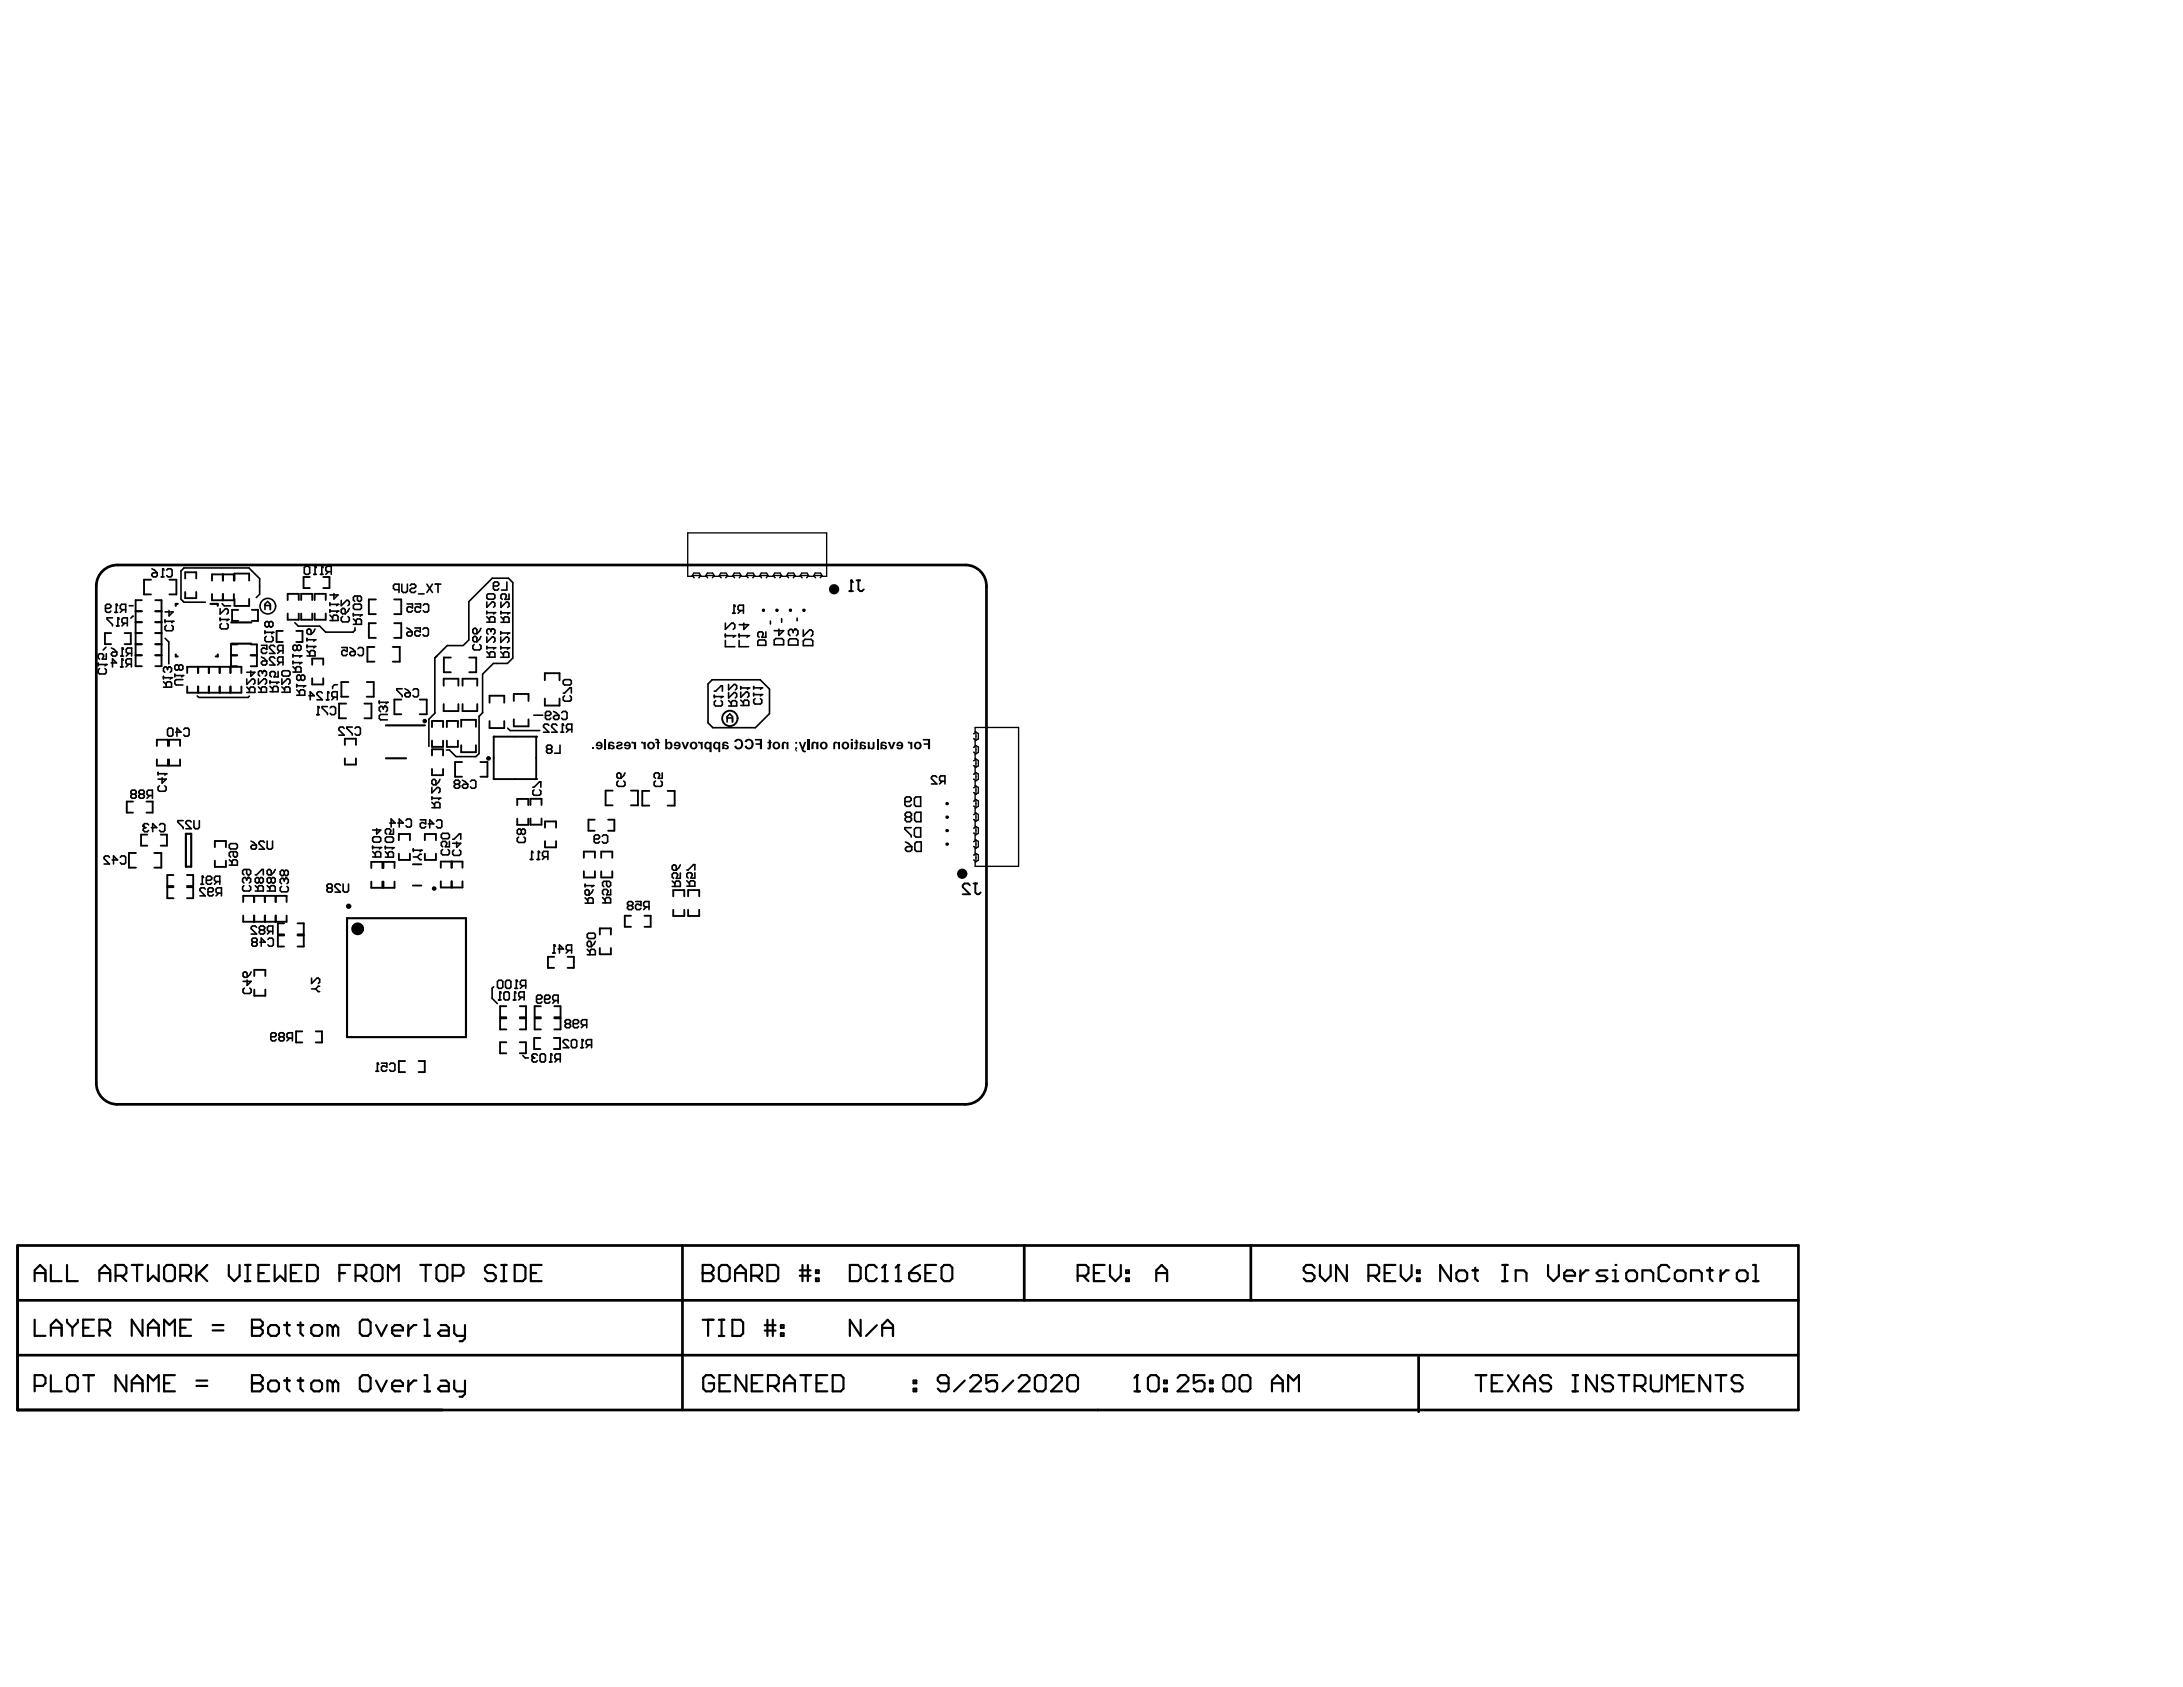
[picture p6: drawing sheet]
<svg xmlns="http://www.w3.org/2000/svg" width="279mm" height="216mm" viewBox="0 0 279 216" stroke-linecap="round" stroke-linejoin="round" font-family="sans-serif">
<g fill="none" stroke="#000" stroke-width=".34">
<path d="M13 73.3a2.69 2.69 0 0 1 2.1-1h108.5a2.69 2.69 0 0 1 2.7 2.8v63.6a2.69 2.69 0 0 1-2.8 2.6h-108.6a2.69 2.69 0 0 1-2.6-2.7v-63.7l.1-.6 .2-.5zM2.2 159.4v21h228v-21h-227.9v21M87.3 159.4v21M131.1 159.4v7M160.1 159.4v7M2.2 173.4h227.9M2.2 166.4h228M181.6 173.7v7"/>
<circle cx="97.7" cy="78.1" r=".03"/>
<circle cx="99.4" cy="78.1" r=".03"/>
<circle cx="101.2" cy="78.1" r=".03"/>
<circle cx="102.9" cy="78.1" r=".03"/>
<circle cx="54.4" cy="92.3" r=".11"/>
<circle cx="62.5" cy="97.1" r=".12"/>
<circle cx="44.6" cy="116" r=".17"/>
<circle cx="55.6" cy="113.7" r=".11"/>
<circle cx="121.2" cy="108" r=".03"/>
<circle cx="121.2" cy="106.3" r=".03"/>
<circle cx="121.2" cy="102.8" r=".03"/>
<circle cx="121.2" cy="104.6" r=".03"/>
</g>
<g fill="none" stroke="#000" stroke-width=".28">
<path d="M4.4 162.9h1.4M4.4 164v-1.4l.7-.7 .7 .7v1.4M4.4 168.9v2.1h1.4M4.4 177.4h1.1l.3-.4v-.7l-.3-.3h-1.1v2.1M6.5 161.9v2.1h1.4M6.5 171v-1.4l.7-.7 .7 .7v1.4M6.5 176v2.1h1.4M6.5 169.9h1.4M8.6 161.9v2.1h1.4M8.6 176.3l.3-.3h.7l.4 .3v1.4l-.4 .4h-.7l-.3-.4zM8.6 168.9v.3l.7 .7M9.3 169.9v1.1"/>
<path d="M10 168.9v.3l-.7 .7M10.6 176h1.4M10.6 169.9h.7M11.3 176v2.1M12 168.9h-1.4v2.1h1.4M12.7 162.9h1.4M12.7 170.3h1.1l.3-.4v-.7l-.3-.3h-1.1v2.1M12.7 164v-1.4l.7-.7 .7 .7v1.4M13.4 170.3l.7 .7M14.8 163.3h1l.4-.4v-.7l-.4-.3h-1v2.1M15.5 163.3l.7 .7M16.2 176v2.1l-1.4-2.1v2.1"/>
<path d="M16.9 161.9h1.3M16.9 178.1v-1.4l.7-.7 .6 .7v1.4M16.9 177h1.3M17.6 161.9v2.1M18.2 168.9v2.1l-1.3-2.1v2.1M18.9 161.9v2.1l.7-.7 .7 .7v-2.1M18.9 171v-1.4l.7-.7 .7 .7v1.4M18.9 178.1v-2.1l.7 .7 .7-.7v2.1M18.9 169.9h1.4M21 162.2l.3-.3h.7l.4 .3v1.4l-.4 .4h-.7l-.3-.4zM21 177h.7M21 171v-2.1l.7 .7 .7-.7v2.1"/>
<path d="M22.4 176h-1.4v2.1h1.4M23.1 163.3h1l.4-.4v-.7l-.4-.3h-1v2.1M23.1 169.9h.7M23.8 163.3l.7 .7M24.5 168.9h-1.4v2.1h1.4M25.1 177.4h1.4M25.1 176.7h1.4M25.1 161.9v2.1M25.5 162.9l1 1.1M26.5 161.9l-1.4 1.4M27.2 170.3h1.4M27.2 169.6h1.4"/>
<path d="M29.3 161.9v1.4l.7 .7 .7-.7v-1.4M31.4 164h.6M31.4 161.9h.6M31.7 161.9v2.1M32.2 177h.1M32.2 169.9h.1M32.2 176h1.1l.3 .3v.4l-.3 .3 .3 .4v.3l-.3 .4h-1.1zM32.2 177h1.1M32.2 168.9h1.1l.3 .3v.4l-.3 .3 .3 .4v.3l-.3 .4h-1.1zM32.2 169.9h1.1M33.1 162.9h.7M34.3 177l.4-.3h.7l.3 .3v.7l-.3 .4h-.7l-.4-.4z"/>
<path d="M34.3 169.9l.4-.3h.7l.3 .3v.7l-.3 .4h-.7l-.4-.4zM34.5 161.9h-1.4v2.1h1.4M35.2 161.9v2.1l.6-.7 .7 .7v-2.1M36.4 176.7h.7M36.4 169.6h.7M36.7 169.2v1.4l.4 .4M36.7 176.3v1.4l.4 .4M37.2 162.9h.7M38.1 176.7h.7M38.1 169.6h.7M38.5 169.2v1.4l.3 .4M38.5 176.3v1.4l.3 .4"/>
<path d="M38.6 161.9h-1.4v2.1h1.4M39.3 161.9h1l.4 .3v1.4l-.4 .4h-1zM39.8 177l.4-.3h.7l.3 .3v.7l-.3 .4h-.7l-.4-.4zM39.8 169.9l.4-.3h.7l.3 .3v.7l-.3 .4h-.7l-.4-.4zM42.6 177l-.3-.3h-.4v1.4M42.6 169.9l-.3-.3h-.4v1.4M42.6 169.9v1.1M42.6 177v1.1M42.6 177l.3-.3 .4 .3v1.1M42.6 169.9l.3-.3 .4 .3v1.1M43.4 162.9h.7M44.8 161.9h-1.4v2.1"/>
<path d="M45.5 163.3h1l.4-.4v-.7l-.4-.3h-1v2.1M46.1 176.3l.3-.3h.7l.3 .3v1.4l-.3 .4h-.7l-.3-.4zM46.1 169.2l.3-.3h.7l.3 .3v1.4l-.3 .4h-.7l-.3-.4zM46.2 163.3l.7 .7M47.6 162.2l.3-.3h.7l.4 .3v1.4l-.4 .4h-.7l-.3-.4zM48.1 176.7l.7 1.4 .7-1.4M48.1 169.6l.7 1.4 .7-1.4M49.6 164v-2.1l.7 .7 .7-.7v2.1M50.2 177.4h1.4v-.4l-.4-.3h-.7l-.3 .3v.7l.3 .4h.7M50.2 170.3h1.4v-.4l-.4-.3h-.7l-.3 .3v.7l.3 .4h.7M52.3 169.6v1.4M52.3 176.7v1.4"/>
<path d="M53.3 176.7h-.3l-.7 .7M53.3 169.6h-.3l-.7 .7M53.8 161.9h1.4M54.3 176h.4v2.1M54.3 178.1h.7M54.3 171h.7M54.3 168.9h.4v2.1M54.5 161.9v2.1M55.9 162.2l.3-.3h.7l.3 .3v1.4l-.3 .4h-.7l-.3-.4zM56.4 176.7h.7l.3 .3v1.1h-1l-.3-.4 .3-.3h1M56.4 169.6h.7l.3 .3v1.1h-1l-.3-.4 .3-.3h1M57.9 163.3h1.1l.3-.4v-.7l-.3-.3h-1.1v2.1"/>
<path d="M58.1 176.7v1l.4 .4h1M58.1 169.6v1l.4 .4h1M59.5 169.6v1.7l-.3 .3h-.4M59.5 176.7v1.7l-.3 .4h-.4M63.5 162.2l-.4-.3h-.7l-.3 .3v.4l.3 .3h.7l.4 .4v.3l-.4 .4h-.7l-.3-.4M64.1 164h.7M64.1 161.9h.7M64.5 161.9v2.1M65.9 161.9h1l.4 .3v1.4l-.4 .4h-1zM67.9 162.9h.7M69.3 161.9h-1.4v2.1h1.4M89.9 162.9h.1"/>
<path d="M89.9 161.9h1.1l.3 .3v.4l-.3 .3 .3 .4v.3l-.3 .4h-1.1zM89.9 162.9h1.1M89.9 168.9h1.4M90.6 168.9v2.1M91.4 176.3l-.4-.3h-.6l-.4 .3v1.4l.4 .4h.6l.4-.4v-.7h-.7M92 162.2l.4-.3h.6l.4 .3v1.4l-.4 .4h-.6l-.4-.4zM92 171h.7M92 168.9h.7M92.1 177h.7M92.4 168.9v2.1M93.5 176h-1.4v2.1h1.4M93.7 168.9h1.1l.3 .4v1.3l-.3 .4h-1.1z"/>
<path d="M94.1 162.9h1.4M94.1 164v-1.4l.7-.7 .7 .7v1.4M95.5 176v2.1l-1.4-2.1v2.1M96.2 163.3h1l.3-.4v-.7l-.3-.3h-1v2.1M96.2 177h.7M96.8 163.3l.7 .7M97.6 176h-1.4v2.1h1.4M97.9 169.6h1.4M97.9 170.3h1.4M98.2 161.9h1.1l.3 .3v1.4l-.3 .4h-1.1zM98.2 168.9v2.1M98.3 177.4h1l.4-.4v-.7l-.4-.3h-1v2.1"/>
<path d="M98.9 168.9v2.1M99 177.4l.7 .7M99.9 170.6h.4v.4h-.4zM99.9 169.6h.4v.3h-.4zM100.4 177h1.3M100.4 178.1v-1.4l.7-.7 .6 .7v1.4M102.4 162.6h1.3M102.4 163.3h1.3M102.4 176h1.4M102.7 161.9v2.1M103.1 176v2.1M103.4 161.9v2.1"/>
<path d="M104.4 163.6h.4v.4h-.4zM104.4 162.6h.4v.3h-.4zM104.5 177h.7M105.9 176h-1.4v2.1h1.4M106.6 176h1l.4 .3v1.4l-.4 .4h-1zM108.8 161.9h1l.4 .3v1.4l-.4 .4h-1zM110.2 168.9v2.1l-1.4-2.1v2.1M112.2 162.2l-.3-.3h-.7l-.4 .3v1.4l.4 .4h.7l.3-.4M112.2 169.6l-1.4 1.4M112.9 164h.7M112.9 169.9h1.4M112.9 171v-1.4l.7-.7 .7 .7v1.4"/>
<path d="M113.3 161.9h.1M113.3 161.9v2.1M113.3 161.9l-.4 .3M114.6 164h.7M115 161.9h.1M115 161.9v2.1M115 161.9l-.4 .3M116.4 162.9h1l.3 .4v.3l-.3 .4h-.7l-.3-.4zM116.9 177.7h.4v.4h-.4zM116.9 176.7h.4v.3h-.4zM117.7 161.9l-.6 .3-.7 .7M118.4 162.9h.7"/>
<path d="M119.8 161.9h-1.4v2.1h1.4M120.5 162.2l.4-.3h.6l.4 .3v1.4l-.4 .4h-.6l-.4-.4zM121.4 177h-1l-.4-.3v-.4l.4-.3h.7l.3 .3v1.4l-.3 .4h-.7l-.4-.4M123.5 176.7l-1.4 1.4M124.2 176.3l.3-.3h.7l.3 .3v.4l-1.3 1.4h1.3M127.6 176h-1.4v1l.7-.3h.4l.3 .3v.7l-.3 .4h-.7l-.4-.4M129.7 176.7l-1.4 1.4M130.4 176.3l.3-.3h.7l.4 .3v.4l-1.4 1.4h1.4M132.5 176.3l.3-.3h.7l.3 .3v1.4l-.3 .4h-.7l-.3-.4zM134.5 176.3l.4-.3h.7l.3 .3v.4l-1.4 1.4h1.4M136.6 176.3l.3-.3h.7l.4 .3v1.4l-.4 .4h-.7l-.3-.4zM137.9 163.3h1.1l.3-.4v-.7l-.3-.3h-1.1v2.1"/>
<path d="M138.6 163.3l.7 .7M140 162.9h.7M141.4 161.9h-1.4v2.1h1.4M142.1 161.9v1.4l.7 .7 .6-.7v-1.4M144.1 163.6h.4v.4h-.4zM144.1 162.6h.4v.3h-.4zM145.2 178.1h.7M145.5 176h.1M145.5 176v2.1M145.5 176l-.3 .3M146.9 176.3l.4-.3h.7l.3 .3v1.4l-.3 .4h-.7l-.4-.4zM148 164v-1.4l.7-.7 .7 .7v1.4"/>
<path d="M148 162.9h1.4M149 177.7h.3v.4h-.3zM149 176.7h.3v.3h-.3zM150.7 176.3l.4-.3h.7l.3 .3v.4l-1.4 1.4h1.4M154.2 176h-1.4v1l.7-.3h.3l.4 .3v.7l-.4 .4h-.7l-.3-.4M154.9 177.7h.3v.4h-.3zM154.9 176.7h.3v.3h-.3zM156.6 176.3l.3-.3h.7l.4 .3v1.4l-.4 .4h-.7l-.3-.4zM158.7 176.3l.3-.3h.7l.3 .3v1.4l-.3 .4h-.7l-.3-.4zM162.8 177h1.4M162.8 178.1v-1.4l.7-.7 .7 .7v1.4M164.9 178.1v-2.1l.7 .7 .6-.7v2.1"/>
<path d="M168.2 162.2l-.3-.3h-.7l-.3 .3v.4l.3 .3h.7l.3 .4v.3l-.3 .4h-.7l-.3-.4M168.9 161.9v1.4l.7 .7 .7-.7v-1.4M172.4 161.9v2.1l-1.4-2.1v2.1M175.1 163.3h1.1l.3-.4v-.7l-.3-.3h-1.1v2.1M175.8 163.3l.7 .7M177.2 162.9h.7M178.6 161.9h-1.4v2.1h1.4M179.3 161.9v1.4l.7 .7 .7-.7v-1.4M181.4 163.6h.3v.4h-.3zM181.4 162.6h.3v.3h-.3zM185.7 161.9v2.1l-1.4-2.1v2.1M186.4 162.9l.3-.3h.7l.4 .3v.7l-.4 .4h-.7l-.3-.4z"/>
<path d="M188.5 162.6h.7M188.8 162.2v1.4l.4 .4M188.9 176h1.3M189.5 176v2.1M190.9 177h.7M192.3 164h.7M192.3 161.9h.7M192.3 176h-1.4v2.1h1.4M192.6 161.9v2.1M193 176l1.4 2.1M194 164v-1.4h1l.4 .3v1.1M194.4 176l-1.4 2.1"/>
<path d="M195.1 177h1.3M195.1 178.1v-1.4l.7-.7 .6 .7v1.4M198.1 161.9v1.4l.7 .7 .7-.7v-1.4M198.5 176.3l-.3-.3h-.7l-.4 .3v.4l.4 .3h.7l.3 .4v.3l-.3 .4h-.7l-.4-.4M200.2 163.3h1.4v-.4l-.4-.3h-.6l-.4 .3v.7l.4 .4h.6M201.3 176h.7M201.3 178.1h.7M201.6 176v2.1M202.3 162.6v1.4M203.3 162.6h-.3l-.7 .7M204.4 176v2.1l-1.4-2.1v2.1M205.7 162.6h-1l-.4 .3 .4 .4h.7l.3 .3-.3 .4h-1.1"/>
<path d="M206.4 164h.7M206.4 162.6h.4v1.4M206.5 176.3l-.4-.3h-.7l-.3 .3v.4l.3 .3h.7l.4 .4v.3l-.4 .4h-.7l-.3-.4M206.8 161.9h.1M207.1 176h1.4M207.8 176v2.1M208.5 162.6h.7l.3 .3v.7l-.3 .4h-.7l-.4-.4v-.7zM209.2 177.4h1.1l.3-.4v-.7l-.3-.3h-1.1v2.1M209.9 177.4l.7 .7M210.2 164v-1.4h1l.4 .3v1.1M211.3 176v1.7l.3 .4h.7l.4-.4v-1.7M213.4 178.1v-2.1l.6 .7 .7-.7v2.1"/>
<path d="M213.7 162.2l-.4-.3h-.7l-.3 .3v1.4l.3 .4h.7l.4-.4M214.4 162.9l.3-.3h.7l.3 .3v.7l-.3 .4h-.7l-.3-.4zM215.4 177h.7M216.4 164v-1.4h1.1l.3 .3v1.1M216.8 176h-1.4v2.1h1.4M218.5 162.6h.7M218.8 162.2v1.4l.4 .4M218.9 176v2.1l-1.4-2.1v2.1M219.6 176h1.3M220.2 162.6v1.4M220.3 176v2.1M221.3 162.6h-.4l-.7 .7"/>
<path d="M222.3 162.9l.3-.3h.7l.4 .3v.7l-.4 .4h-.7l-.3-.4zM223 176.3l-.3-.3h-.7l-.4 .3v.4l.4 .3h.7l.3 .4v.3l-.3 .4h-.7l-.4-.4M224.4 164h.7M224.4 161.9h.3v2.1"/>
</g>
<g fill="none" stroke="#000" stroke-width=".24">
<path d="M17.4 79.6h.8M17.4 78.2h.8M18.2 76.8h-.8v8.5h.8M19.3 74.2h-.9v1.9h.9M19.9 76.8h.8v8.5h-.8M19.9 79.6h.8M19.9 78.2h.8M21.7 74.2h.9v1.9h-.9M23.7 74v-.8h1.4v.8M23.7 75.8v.8h1.4v-.8M27.1 74.3v-.8h2.8v.8M27.1 76v.8h2.8v-.8"/>
<path d="M28.5 73.5v.8M28.5 76v.8M30 74.3v-.9h1.9v.9M30 76.6v.9h1.9v-.9M30.5 78h-.8v1.5h.8M32.2 78h.8v1.5h-.8M36.8 76.8v-.8h1.4v.8M36.8 78.5v.8h1.4v-.8M38.5 76.8v-.8h1.5v.8M38.5 78.5v.8h1.5v-.8M39.6 73.8h-.7v1.5h.7M40.3 76.8v-.8h1.4v.8"/>
<path d="M40.3 78.5v.8h1.4v-.8M41.4 73.8h.8v1.5h-.8M48.1 79.8h-.9v1.8h.9M48.1 76.7h-.9v1.9h.9M50.5 79.8h.9v1.8h-.9M50.5 76.7h.9v1.9h-.9M108.7 75.7h.5M108.9 74.3h.1M108.9 74.3v1.4M108.9 74.3l.3 .2M109.6 74.3h.5M109.9 74.3v1.1l.2 .3h.2l.3-.3"/>
<path d="M14.2 81h-.8v1.4h.8M16 81h.7v1.4h-.7M17.4 82.4h.8M17.4 82.5h.8M17.4 81h.8M17.4 83.8h.8M17.4 83.9h.8M19.9 82.4h.8M19.9 82.5h.8M19.9 81h.8M19.9 83.8h.8M19.9 83.9h.8"/>
<path d="M20.1 95.5v-.8h1.4v.8M20.1 97.2v.8h1.4v-.8M21.6 95.5v-.8h1.4v.8M21.6 97.2v.8h1.4v-.8M24 86.1v-.8h6.9v.8M24 87.9v.8h6.9v-.8M25.3 85.3v.8M25.3 87.9v.8M25.4 85.3v.8M25.4 87.9v.8M26.7 85.3v.8M26.7 87.9v.8"/>
<path d="M26.8 85.3v.8M26.8 87.9v.8M28.1 85.3v.8M28.1 87.9v.8M29.5 85.3v.8M29.5 87.9v.8M29.6 83.9h.8M30.4 82.5h-.8v2.8h.8M32.1 82.5h.8v2.8h-.8M32.1 83.9h.8M36.2 80.7h-.8v1.5h.8M37.9 80.7h.8v1.5h-.8"/>
<path d="M40 85.1v-.8h1.4v.8M40 86.8v.8h1.4v-.8M44.1 97.1v.8h1.5v-.8M44.1 95.3v-.8h1.5v.8M44.3 90h-.9v1.9h.9M44.6 87.3h-.9v1.9h.9M46.6 90h.9v1.9h-.9M46.9 87.3h.9v1.9h-.9M47.9 82.8h-.9v1.9h.9M50.3 82.8h.9v1.9h-.9M51.4 89.5h-.9v1.9h.9M53.7 89.5h.9v1.9h-.9"/>
<path d="M55.3 93.1v-.8h1.4v.8M55.3 94.8v.8h1.4v-.8M55.3 96.7v-.8h1.4v.8M55.3 98.4v.8h1.4v-.8M56.8 87.8v-.9h1.9v.9M56.8 90.1v.9h1.9v-.9M57.2 94.8v.8h1.4v-.8M57.2 93.1v-.8h1.4v.8M57.7 84.2h-.9v1.8h.9M59 93v-.9h1.9v.9M59 95.4v.9h1.9v-.9M59.1 97.5h-.9v1.9h.9"/>
<path d="M59.2 87.8v-.9h1.9v.9M59.2 90.1v.9h1.9v-.9M60.1 84.2h.8v1.8h-.8M61.5 97.5h.9v1.9h-.9M62.7 89.9v-.9h1.8v.9M62.7 92.3v.9h1.8v-.9M63.2 99.7h.1M63.2 94.3h.1M63.2 94.3v5.4M63.2 99.7h5.4M63.2 94.3h5.4M65.8 89.7v-.9h1.8v.9"/>
<path d="M65.8 92.1v.9h1.8v-.9M68.6 99.7h.1M68.6 94.3h.1M68.6 94.3v5.4M69.7 87.1v-.9h1.9v.9M69.7 89.4v.9h1.9v-.9M17 102.6h-.8v1.4h.8M17.4 109.2h-.9v1.8h.9M18.7 102.6h.8v1.4h-.8M18.8 106.8h-.7v1.4h.7M19.7 109.2h.9v1.8h-.9M20.6 106.8h.8v1.4h-.8"/>
<path d="M22.2 112h-.8v1.4h.8M22.2 113.5h-.8v1.5h.8M23.9 112h.8v1.4h-.8M23.9 113.5h.8v1.5h-.8M27.5 108.4v-.8h1.4v.8M27.5 110.2v.7h1.4v-.7M31.1 115.4v-.7h5.6v.7M31.1 117.2v.8h5.6v-.8M32.5 114.7v.7M32.5 117.2v.8M33.9 114.7v.7M33.9 117.2v.8"/>
<path d="M35.3 114.7v.7M35.3 117.2v.8M36.4 119.7h-.8v1.4h.8M36.4 118.2h-.8v1.4h.8M38.1 119.7h.8v1.4h-.8M38.1 118.2h.8v1.4h-.8M47.5 111.1v-.8h1.4v.8M47.5 112.8v.8h1.4v-.8M49.1 112.8v.8h1.4v-.8M49.1 111.1v-.8h1.4v.8M51 107.5v-.8h1.5v.8M51 109.3v.8h1.5v-.8"/>
<path d="M52.8 113.3h1.1M52.8 110.6h1.1M54.4 107.5v-.8h1.4v.8M54.4 109.3v.8h1.4v-.8M56.4 111.1v-.8h2.8v.8M56.4 112.8v.8h2.8v-.8M57.8 110.3v.8M57.8 112.8v.8M66.2 103v-.8h1.4v.8M66.2 104.8v.8h1.4v-.8M67.9 103v-.8h1.4v.8M67.9 104.7v.8h1.4v-.8"/>
<path d="M69.8 105.9v-.8h1.4v.8M69.8 107.6v.8h1.4v-.8M74.7 111.5v.8h1.4v-.8M74.7 109.8v-.8h1.4v.8M76.1 104.9h-.8v1.4h.8M76.8 119.6v-.8h1.4v.8M76.9 111.5v.8h1.5v-.8M76.9 109.8v-.8h1.5v.8M77.8 104.9h.8v1.4h-.8M78.4 101.2h-.9v1.9h.9M80.8 101.2h.9v1.9h-.9M80.8 117.2h-.8v1.4h.8"/>
<path d="M82.5 117.2h.8v1.4h-.8M83.1 101.2h-.9v1.9h.9M85.4 101.2h.9v1.9h-.9M86.2 116.4v.8h1.4v-.8M86.2 114.7v-.8h1.4v.8M88.1 116.4v.8h1.4v-.8M88.1 114.7v-.8h1.4v.8M124.1 113.3l-.2-.2h-.5l-.2 .2v.2l.9 .9h-.9M124.6 113.1h.5M124.8 113.1v1.1l.3 .2h.2l.2-.2M32.5 124.9v-.8h1.5v.8M32.5 126.6v.8h1.5v-.8"/>
<path d="M38.7 132h-.8v1.4h.8M40.4 132h.8v1.4h-.8M51.8 135.8h-.7v1.4h.7M53.6 135.8h.8v1.4h-.8M64.8 133.4h-.8v1.4h.8M64.8 130.3h-.8v1.4h.8M64.8 128.8h-.8v1.4h.8M66.5 133.4h.8v1.4h-.8M66.5 130.3h.8v1.4h-.8M66.5 128.8h.8v1.4h-.8M69.2 132.8h-.8v1.5h.8M69.2 130.3h-.8v1.4h.8"/>
<path d="M69.2 128.8h-.8v1.4h.8M70.9 132.8h.8v1.5h-.8M70.9 122.5h-.8v1.4h.8M70.9 130.3h.8v1.4h-.8M70.9 128.8h.8v1.4h-.8M72.7 122.5h.7v1.4h-.7M76.8 121.3v.8h1.4v-.8"/>
<circle cx="93.4" cy="91.9" r=".98"/>
</g>
<g fill="none" stroke="#000" stroke-width=".21">
<path d="M13.5 77.9h.5l.2-.2v-.2l-.2-.2h-.3l-.2 .2v.7l.2 .2h.3l.2-.2M14.4 79.1h-.7v.1l.7 .7v.2M14.7 78.4h.4M14.9 77.3h.1M14.9 77.3v1.1M14.9 77.3l.2 .2M15.1 79.1h.1M15.1 79.1v1M15.1 79.1l.2 .1M15.7 78l-.3 .4M16 79.8l-.4 .3M16.1 78h-.5l-.2-.1v-.4l.2-.2h.5v1.1"/>
<path d="M16.3 79.8h-.5l-.2-.2v-.4l.2-.1h.5v1M16.5 77.5h.5M17.1 78.9l-.4 .2M19.4 73.5l.2-.2h.5v.4l-.1 .1h-.4l-.2-.1zM19.4 72.8l.4 .2 .3 .3M20.6 73.8h.4M20.8 72.8h.1M20.8 72.8l.2 .2M20.8 72.8v1M21.1 79.3v.4M21.1 79.5h1.1M21.3 73l.2-.2h.4l.1 .2v.7l-.1 .1h-.4l-.2-.1"/>
<path d="M21.6 78.1v.7l.6-.5h-1.1M22.2 79.5h.1M22.2 79.5l-.2 .2M28.2 77.9v.7l.7-.7h.1l.2 .2v.3l-.2 .2M28.2 79.1v.4M28.2 79.3h1M28.3 79.8l-.1 .2v.3l.1 .2h.7l.2-.2v-.3l-.2-.2M28.4 77.3l.3 .2h.8M29.2 79.3h.1M29.2 79.3l-.2 .2M32.8 76.5l.4-.5v-1.9l-1.3-1.4h-8.4l-.3 .4v3.6l.3 .4h2.8M33.9 78v-.7l.4-.3 .3 .3v.7"/>
<path d="M33.9 77.5h.7M34.4 79.7l-.1-.2h-.2l-.2 .2v.4l.2 .1h.2l.1-.1M34.4 79.7l.2-.2h.2l.1 .2v.4l-.1 .1h-.2l-.2-.1M34.4 79.7v.4M37.7 79.7l.5 .4h2.7l.8 .8h3.5l.2-.2v-.4M38.9 72.6l.2-.1h.4l.1 .1v.7l-.1 .2h-.4l-.2-.2zM40.2 73.5h.3M40.3 72.5h.1M40.3 72.5v1M40.3 72.5l.2 .1M41 73.5h.4M41.2 72.5h.1"/>
<path d="M41.2 72.5l.2 .1M41.2 72.5v1M42.1 73.2l-.4 .3M42.2 79.4h1.1v-.5l-.2-.2h-.4l-.1 .2v.5M42.2 78.7l.4 .4M42.2 77.2v.3M42.2 78v.4M42.2 78.2h1.1M42.2 77.3h1.1M42.4 73.2h-.5l-.2-.2v-.4l.2-.1h.5v1M42.7 76v.7l.6-.6h-1.1M43.3 78.2h.1"/>
<path d="M43.3 77.3h.1M43.3 78.2l-.2 .2M43.3 77.3l-.2 .2M43.7 78l.1-.1h.2l.2 .1v.6h-.4l-.1-.2zM43.7 76.8v.7l.7-.7h.1l.2 .2v.3l-.2 .2M43.8 78.9l-.1 .2v.3l.1 .2h.7l.2-.2v-.3l-.2-.2M44.7 77.9l-.2 .3-.3 .4M45.2 77.5l.2-.2h.7l.2 .2v.3l-.2 .2h-.7l-.2-.2zM45.2 79.9h1.1v-.5l-.2-.2h-.4l-.1 .2v.5M45.2 79.2l.4 .4M45.2 78.5v.4M45.2 78.7h1.1"/>
<path d="M45.7 76.3v.5l.2 .2h.2l.2-.2v-.4l-.2-.1h-.7l-.2 .1v.4l.2 .2M46.3 78.7h.1M46.3 78.7l-.2 .2M51.1 75.5h-.6l-.1-.2v-.4l.1-.1h.6v1M51.4 74.8v.8l.2 .2h.4l.1-.2v-.8M52.1 77.3h.7v.5l-.4-.2h-.1l-.2 .2v.4l.2 .1h.3l.2-.1M52.5 74.9l.2-.1h.3l.2 .1v.2l-.2 .2h-.3l-.2 .2v.1l.2 .2h.3l.2-.2M53.1 77.3h.7v.5l-.3-.2h-.2l-.2 .2v.4l.2 .1h.4l.1-.1M53.6 76h.7M54.2 77.5l.1-.2h.4l.2 .2v.7l-.2 .1h-.4l-.1-.1M54.6 74.8l.7 1M55.3 74.8l-.7 1"/>
<path d="M55.7 74.8h.7M56.1 74.8v1M62.3 76.2l.2-.2h.7l.1 .2v.3l-.1 .2h-.7l-.2-.2zM62.3 79.6h1v-.5l-.1-.2h-.4l-.2 .2v.5M62.3 78.4h1M62.3 77v.7l.7-.7h.2l.1 .2v.3l-.1 .2M62.3 78.9l.3 .4M62.3 78.2v.4M63.1 75h.6l.1-.2v-.1l-.1-.2h-.4l-.2 .2v.6l.2 .2h.4l.1-.2M63.3 78.4h.1M63.3 78.4l-.1 .2M64.1 79.6h1v-.5l-.1-.2h-.4l-.1 .2v.5"/>
<path d="M64.1 77v.7l.7-.7h.2l.1 .2v.4l-.1 .1M64.1 78.9l.4 .4M64.1 78.3v.3M64.1 78.4h1M64.9 74.5v1h-.7M65.1 78.4h.1M65.1 76v.7h-.5l.2-.3v-.2l-.2-.2h-.3l-.2 .2v.3l.2 .2M65.1 78.4l-.1 .2M92.8 79.7v.9l.8-.9h.2l.2 .2v.4l-.2 .3M93.8 78.5h.3M93.9 77.4h.1M93.9 77.4v1.1"/>
<path d="M93.9 77.4l.2 .2M94.8 78.1l-.3 .4M95.2 78.1h-.6l-.1-.1v-.4l.1-.2h.6v1.1M95.2 79.7v.9l.6-.7h-1.2M98.6 79.5v.4M100 79.2v.4M102 79.1v.4M12.6 84.9v.3M12.6 85h1M12.7 85.6l-.1 .1v.4l.1 .1h.7l.2-.1v-.4l-.2-.1M13.6 82.8l-.4 .4M13.6 85h.1"/>
<path d="M13.6 83.7v.7h-.5l.2-.4v-.2l-.2-.1h-.4l-.1 .1v.4l.1 .2M13.6 85l-.2 .2M14.2 84.8h.7l-.5-.5v1.1M14.3 83.6l.1-.2h.6v.4l-.2 .2h-.4l-.1-.2zM14.3 82.9l.3 .2 .4 .3M14.9 80.1h.4M15.4 85.4h.4M15.5 84h.3M15.6 84.3h.1M15.6 84.3v1.1M15.6 84.3l.2 .2M15.6 82.9h.1"/>
<path d="M15.6 82.9l.2 .2M15.6 82.9v1.1M16.5 85l-.4 .4M16.5 83.6l-.3 .4M16.8 85h-.5l-.2-.2v-.3l.2-.2h.5v1.1M16.8 83.6h-.5l-.1-.2v-.3l.1-.2h.5v1.1M20.2 98.8v.4M20.2 99h1.1M20.7 99.5v.7l.6-.5h-1.1M20.9 87.9h1.1v-.5l-.2-.1h-.4l-.1 .1v.5M20.9 87.3l.4 .3M20.9 86.6v.3"/>
<path d="M20.9 86.7h1.1M21.1 81.7l.5 .5v2.8M21.3 99h.1M21.3 99l-.2 .2M21.3 80l-.2 .2v.4l.2 .1h.7l.2-.1v-.4l-.2-.2M21.4 85.5l-.1-.1h-.2l-.2 .1v.4l.2 .1M21.4 85.5v.2M21.6 85.4h.1M21.6 85.4h.2l.2 .1v.4l-.2 .1M21.6 85.4l-.2 .1M21.6 93.2h.4l.1 .2v.6l-.1 .2h-.4l-.2-.2v-.6zM22 86.7h.1"/>
<path d="M22 86.7l-.2 .2M22.4 86.3v.3M22.4 86.5h1M22.5 93.7h.7l-.6-.5v1M22.9 85.2l-.2-.1h-.2l-.1 .1v.4l.1 .2h.2l.2-.2M22.9 85.2l.2-.1h.1l.2 .1v.4l-.2 .2h-.1l-.2-.2M22.9 85.2v.4M23.4 86.5h.1M23.4 87h-.9l-.1 .1v.4l.1 .2h.9M23.4 86.5l-.2 .1M23.5 93.4l.2-.2h.3l.2 .2v.6l-.2 .2h-.3l-.2-.2M25.2 89.1l.2 .2h6.3l.2-.2"/>
<path d="M31.6 86.9v.7l.7-.7h.1l.2 .2v.3l-.2 .2M31.6 88.6h1v-.5l-.2-.2h-.3l-.2 .2v.5M31.6 87.9l.3 .4M32.1 85.9v.7l.5-.6h-1M33.1 88.6h1v-.5l-.2-.2h-.3l-.2 .2v.5M33.1 86.9v.7l.7-.7h.1l.2 .1v.4l-.2 .2M33.1 87.9l.3 .4M33.5 84.8l.1-.2h.5v.3l-.1 .2h-.4l-.1-.2zM33.5 82.6h.6v.5l-.5-.2-.1 .2v.4l.1 .1h.4l.1-.1M33.5 84.1l.3 .1 .3 .4M33.6 86l-.2-.2h-.2l-.1 .2v.4l.1 .1M33.6 86v.2"/>
<path d="M33.8 85.8h.1M33.8 85.8h.1l.2 .2v.4l-.2 .1M33.8 85.8l-.2 .2M33.9 80.8v.3M33.9 80.9h1M34.1 81.4l-.2 .2v.4l.2 .1h.7l.1-.1v-.4l-.1-.2M34.6 88.5h1v-.5l-.2-.2h-.3l-.2 .2v.5M34.6 87.8l.3 .4M34.6 87.1v.4M34.6 87.3h1M34.9 80.9h.1M34.9 80.9l-.1 .2"/>
<path d="M35.2 84.2l-.2-.1h-.3l-.2 .1v.2l.7 .7h-.7M35.2 82.8l-.2-.2h-.3l-.2 .2v.1l.7 .7h-.7M35.6 87.3h.1M35.6 85.9v.7h-.5l.1-.3v-.2l-.1-.2h-.4l-.1 .2v.4l.1 .1M35.6 87.3l-.2 .2M35.9 84.8l-.4 .3M35.9 83.3l-.4 .3M36.1 88.6h1v-.5l-.2-.2h-.3l-.2 .2v.5M36.1 86.9v.7l.7-.7h.1l.2 .1v.4l-.2 .2M36.1 86l.2-.2h.6l.2 .2v.4l-.2 .1h-.6l-.2-.1zM36.1 87.9l.3 .4M36.2 83.3h-.5l-.2-.2v-.3l.2-.2h.5v1"/>
<path d="M36.2 84.8h-.5l-.2-.2v-.4l.2-.1h.5v1M37.5 86h1v-.5l-.1-.2h-.4l-.2 .2v.5M37.5 85.3l.3 .4M37.5 83.8v.3M37.5 84.6v.4M37.5 84.8h1M37.5 83.9h1M38 87.8h1M38 89h1v-.5l-.2-.2h-.3l-.2 .2v.5M38 88.3l.3 .3M38 87.6v.3M38 82.7l-.2-.1h-.1l-.2 .1v.4l.2 .1h.1l.2-.1"/>
<path d="M38 82.7l.2-.1h.2l.1 .1v.4l-.1 .1h-.2l-.2-.1M38 82.7v.4M38.5 86.6l.2-.2h.1l.2 .2v.3l-.2 .2h-.1l-.2-.2M38.5 86.6l-.2-.2h-.1l-.2 .2v.3l.2 .2h.1l.2-.2M38.5 86.6v.3M38.5 84.8h.1M38.5 83.9h.1M38.5 84.8l-.1 .2M38.5 83.9l-.1 .2M39 87.8h.1M39 87.8l-.2 .1M39.3 83.9h1v-.5l-.1-.1h-.4l-.2 .1v.5"/>
<path d="M39.3 83.3l.3 .3M39.3 80.7l.2-.2h.1l.2 .2v.5h-.3l-.2-.2zM39.3 81.7v.3M39.3 82.6v.3M39.3 82.7h1M39.3 81.9h1M39.5 89h.7l-.5-.5v1.1M40.3 82.7h.1M40.3 81.9h.1M40.3 80.5l-.1 .3-.4 .4M40.3 82.7l-.1 .2M40.3 81.9l-.1 .1"/>
<path d="M40.5 91.5h.4M40.7 90.4h.1M40.7 90.4v1.1M40.7 90.4l.2 .2M41.3 88.7l-.2-.2h-.4l-.1 .2v.2l.7 .7h-.7M41.8 89.6h.3M41.9 90.4h-.7v.2l.7 .7v.2M41.9 88.5h.1M41.9 88.5l.2 .2M41.9 88.5v1.1M42.3 90.6l.1-.2h.4l.1 .2v.7l-.1 .2h-.4l-.1-.2M42.8 89.2l-.3 .4"/>
<path d="M43.2 89.2h-.6l-.1-.2v-.3l.1-.2h.6v1.1M43.2 87.6h-.4l-.2 .3v.2M43.7 82.9h.7v.5l-.3-.2h-.2l-.2 .2v.3l.2 .2h.4l.1-.2M44.1 93.2l-.2-.2h-.4l-.1 .2v.2l.7 .7h-.7M44.8 82.9l.3 .1 .4 .4M45 83.4h.5v.3l-.2 .2h-.3l-.2-.2v-.1zM45.1 93h-.7v.2l.7 .7v.2M45.4 93.2l.2-.2h.4l.1 .2v.7l-.1 .2h-.4l-.2-.2M45.8 83l.2-.1h.3l.2 .1v.7l-.2 .2h-.3l-.2-.2M48.5 89.7v.4M48.5 89.9h1.1M49.1 90.6l-.2-.2h-.2l-.2 .2v.3l.2 .2"/>
<path d="M49.1 90.6v.1M49.2 90.4h.1M49.2 90.4h.2l.2 .2v.3l-.2 .2M49.2 90.4l-.1 .2M49.6 89.9h.1M49.6 91.4h-.9l-.2 .2v.4l.2 .1h.9M49.6 89.9l-.2 .2M51.5 88.1h-.7v.2l.7 .7v.2M51.8 88.1l.4 .2 .3 .4M52 88.7h.5v.3l-.2 .2h-.3l-.2-.2v-.2zM52.1 81.1l.1-.2h.6v.3l-.2 .2h-.4l-.1-.2zM52.1 80.4l.3 .1 .4 .4"/>
<path d="M52.9 88.3l.1-.2h.4l.1 .2v.7l-.1 .2h-.4l-.1-.2M53.1 80.4h.7v.5l-.4-.2h-.1l-.2 .2v.3l.2 .2h.3l.2-.2M54.1 80.5l.2-.1h.4l.1 .1v.7l-.1 .2h-.4l-.2-.2M55.3 99.9l.1-.2h.2l.2 .2v.5h-.4l-.1-.1zM56.3 99.7l-.2 .4-.3 .3M59.2 99.8l.3 .2 .4 .4M59.3 82.6h-2.1l-1.5 1.6v7.1l-.8 .7v3.5M59.3 82.6l.7-.7v-4.9l3-3h2.1l.5 .6v9.6l-.7 .7h-1.8l-1.3 1.4v4.9l-.5 .5v4.7l-.4 .4h-2.5l-.9-.8h-.4M60.5 81.6l.2-.2h.2l.1 .2v.5h-.3l-.2-.1zM60.5 80.6l.2-.2h.2l.1 .2v.5h-.3l-.2-.2zM60.7 82.5l-.2 .2v.3l.2 .2h.7l.2-.2v-.3l-.2-.2M61.6 81.4l-.2 .4-.4 .3"/>
<path d="M61.6 80.4l-.2 .4-.4 .3M62.3 81.5v.7l.7-.7h.2l.1 .2v.3l-.1 .2M62.3 83.4l.4 .4M62.3 84.1h1v-.5l-.1-.2h-.4l-.1 .2v.5M62.3 82.9h1M62.3 82.7v.4M62.8 80.7l-.1-.2h-.2l-.2 .2v.3l.2 .2M62.8 80.7v.1M63 80.5h.1M63 80.5h.2l.1 .2v.3l-.1 .2M63 80.5l-.2 .2M63.3 82.9h.1"/>
<path d="M63.3 82.9l-.1 .2M64.1 84.1h1v-.5l-.1-.2h-.4l-.2 .2v.5M64.1 81.5v.7l.7-.7h.2l.1 .2v.3l-.1 .2M64.1 83.4l.3 .4M64.1 80.8v.4M64.1 82.7v.4M64.1 82.9h1M64.1 81h1M65 93.2l.3 .3h3.8M65.1 82.9h.1M65.1 81h.1M65.1 82.9l-.1 .2"/>
<path d="M65.1 81l-.1 .2M68.3 91.5h1.2M69.8 91.6h.5l.2-.2v-.2l-.2-.2h-.3l-.2 .2v.7l.2 .2h.3l.2-.2M70.1 95.9l-.2-.2v-.2l.2-.1h.4l.1 .1v.2l-.1 .2M70.1 95.9l-.2 .2v.1l.2 .2h.4l.1-.2v-.1l-.1-.2M70.1 95.9h.4M70.3 92.8l-.2-.1h-.4l-.1 .1v.2l.7 .7h-.7M70.8 91.7l.2-.1h.5v.3l-.1 .2h-.4l-.2-.2zM70.8 91l.4 .2 .3 .4M71.3 92.8l-.2-.1h-.3l-.2 .1v.2l.7 .7h-.7M71.7 95.4v1h-.7M71.8 93.7h.4"/>
<path d="M71.9 91.2l.2-.2h.3l.2 .2v.7l-.2 .2h-.3l-.2-.2M72 92.7h.1M72 92.7l.2 .1M72 92.7v1M72.1 87.1l.2-.1h.7l.1 .1v.4l-.1 .2h-.7l-.2-.2zM72.1 88.7h.2l.7-.7h.1v.7M72.3 89l-.2 .2v.4l.2 .1h.7l.1-.1v-.4l-.1-.2M72.8 93.4l-.3 .3M73.2 93.4h-.5l-.2-.2v-.4l.2-.1h.5v1M79 99.1l.1-.2h.2l.2 .2v.5h-.4l-.1-.2zM79.1 100l-.1 .1v.4l.1 .1h.7l.2-.1v-.4l-.2-.1M80 98.9l-.2 .4-.3 .3"/>
<path d="M83.9 100l-.2 .1v.4l.2 .1h.7l.2-.1v-.4l-.2-.1M84.8 98.9v.7h-.6l.2-.3v-.2l-.2-.2h-.3l-.2 .2v.3l.2 .2M90.6 87.5l.5-.5h6.2l1.2 1.2v3.1l-1.8 1.8h-5.5l-.6-.6zM91.4 88.5h.2l.7-.7h.2v.7M91.4 89v.3M91.4 89.1h1.1M91.6 89.7l-.2 .1v.4l.2 .2h.7l.2-.2v-.4l-.2-.1M92.5 89.1h.1M92.5 89.1l-.2 .2M92.8 82v.8h1.2M92.8 81.4h1.2M92.8 81.2v.4"/>
<path d="M93.1 92.4v-.7l.3-.3 .4 .3v.7M93.1 91.9h.7M93.3 90.4h1v-.6l-.2-.1h-.3l-.2 .1v.6M93.3 88.6v.7l.6-.7h.2l.2 .2v.3l-.2 .2M93.3 87.6v.7l.6-.7h.2l.2 .2v.3l-.2 .2M93.3 89.7l.3 .3M94 81.4h.1M94 81.4l-.2 .2M94.6 82v.8h1.2M94.6 81.2v.4M94.6 81.4h1.2M94.8 90.3h1v-.5l-.1-.2h-.4l-.1 .2v.5"/>
<path d="M94.8 88.6v.7l.7-.7h.2l.1 .1v.4l-.1 .2M94.8 89.6l.4 .3M94.8 87.9v.3M94.8 88h1M95.8 81.4h.1M95.8 81.4l-.2 .2M95.8 88h.1M95.8 88l-.1 .2M96.5 88h1M96.5 87.9v.3M96.5 88.7v.4M96.5 88.9h1"/>
<path d="M96.6 89.4l-.1 .2v.3l.1 .2h.7l.2-.2v-.3l-.2-.2M97 82.1l.2-.2h.6l.2 .2v.5h-1zM97.5 88.9h.1M97.5 88h.1M97.5 88.9l-.2 .2M97.5 88l-.2 .2M98 80.9v.7h-.5l.2-.4v-.2l-.2-.1h-.3l-.2 .1v.4l.2 .2M99.3 81.7h.8l.2 .2v.6h-1.2v-.6zM99.7 80.5v.8l.6-.6h-1.2M101.1 81.8h.8l.2 .2v.6h-1.2v-.6zM101.5 80.7l-.2-.2h-.2l-.2 .2v.4l.2 .2M101.5 80.7v.2"/>
<path d="M101.7 80.5h.1M101.7 80.5h.2l.2 .2v.4l-.2 .2M101.7 80.5l-.2 .2M102.8 80.6v.8l.8-.8h.2l.2 .2v.4l-.2 .2M103 81.8h.8l.2 .2v.6h-1.2v-.6zM119.9 99.5l-.2-.2h-.3l-.2 .2v.1l.7 .7h-.7M120.6 100l-.3 .3M120.9 100h-.5l-.1-.2v-.3l.1-.2h.5v1M14 109.7l-.2-.2h-.3l-.2 .2v.2l.7 .7h-.7M14.4 110.1h.6l-.5-.6v1.1M15.4 109.7l.2-.2h.3l.2 .2v.7l-.2 .2h-.3l-.2-.2M16.9 101.6l-.2 .2v.2l.2 .2h.4l.1-.2v-.2l-.1-.2"/>
<path d="M16.9 101.6l-.2-.1v-.2l.2-.2h.4l.1 .2v.2l-.1 .1M16.9 101.6h.4M18 101.6l-.2 .2v.2l.2 .2h.3l.2-.2v-.2l-.2-.2M18 101.6l-.2-.1v-.2l.2-.2h.3l.2 .2v.2l-.2 .1M18 101.6h.3M18.3 105.7h.1M18.3 105.7l.2 .2M18.5 105.9h.2M18.5 105.9l-.2 .2v.2l.2 .1h.4l.1-.1M19 105.6l-.1-.2h-.4l-.2 .2v.1M19.2 101.8l-.4 .4M19.4 105.9h.7l-.6-.5v1"/>
<path d="M19.5 101.8h-.5l-.2-.2v-.3l.2-.2h.5v1.1M20.4 100.6l-.2 .1v.4l.2 .2h.7l.2-.2v-.4l-.2-.1M20.4 105.6l.2-.2h.3l.2 .2v.7l-.2 .1h-.3l-.2-.1M23.4 105h-.6v.2l.6 .7v.2M24.5 105.2l-.2-.2h-.3l-.2 .2v.2l.7 .7h-.7M24.8 105v.9l.2 .2h.3l.2-.2v-.9M25.7 113.2h.4M25.9 112.1h.1M25.9 112.1v1.1M25.9 112.1l.2 .2M26.3 113.8l-.2-.2h-.3l-.2 .2v.2l.7 .7h-.7M26.4 112.7h.5l.2-.2v-.2l-.2-.2h-.3l-.2 .2v.7l.2 .2h.3l.2-.2"/>
<path d="M26.6 114.1h.5l.2-.1v-.2l-.2-.2h-.3l-.2 .2v.7l.2 .2h.3l.2-.2M27.8 112.8l-.4 .4M28 114.3l-.3 .4M28.1 112.8h-.5l-.2-.1v-.4l.2-.2h.5v1.1M28.3 114.3h-.5l-.1-.2v-.3l.1-.2h.5v1.1M29.3 110.7h1.1v-.5l-.2-.2h-.3l-.2 .2v.5M29.3 108.1l.2-.1h.7l.2 .1v.4l-.2 .1h-.7l-.2-.1zM29.3 110l.4 .4M29.9 109v.5l.1 .2h.2l.2-.2v-.3l-.2-.2h-.7l-.2 .2v.3l.2 .2M31.2 113.3l-.2 .2v.4l.2 .1h.7l.2-.1v-.4l-.2-.2M31.6 111.3v.5l.1 .2h.2l.2-.2v-.4l-.2-.1h-.7l-.2 .1v.4l.2 .2M31.6 112.5l-.2-.2h-.2l-.2 .2v.3l.2 .2"/>
<path d="M31.6 112.5v.2M31.7 112.3h.1M31.7 112.3h.2l.2 .2v.3l-.2 .2M31.7 112.3l-.1 .2M32.1 108.3l.2-.1h.5v.3l-.2 .2h-.3l-.2-.2zM32.1 107.6l.4 .2 .3 .4M32.7 114h1v-.5l-.2-.2h-.3l-.2 .2v.5M32.7 112h.1l.7-.7h.2v.7M32.7 113.3l.3 .4M32.8 118.7l-.1-.2h-.4l-.1 .2v.2l.6 .6h-.6M33.2 112.5l-.2-.2h-.2l-.1 .2v.3l.1 .2h.2l.2-.2M33.2 112.5l.2-.2h.1l.2 .2v.3l-.2 .2h-.1l-.2-.2"/>
<path d="M33.2 112.5v.3M33.4 119l-.2-.1v-.2l.2-.2h.3l.2 .2v.2l-.2 .1M33.4 119l-.2 .2v.2l.2 .1h.3l.2-.1v-.2l-.2-.2M33.4 119h.3M33.8 107.8l-.1-.2h-.4l-.1 .2v.2l.6 .7h-.6M34.2 114h1v-.5l-.1-.2h-.4l-.2 .2v.5M34.2 111.4l.2-.1h.1l.2 .1v.6h-.3l-.2-.2zM34.2 113.3l.3 .4M34.2 107.6v.9l.2 .2h.3l.2-.2v-.9M34.6 119.2l-.4 .3M34.7 112.5l.2-.2h.2l.1 .2v.3l-.1 .2h-.2l-.2-.2M34.7 112.5l-.2-.2h-.1l-.2 .2v.3l.2 .2h.1l.2-.2"/>
<path d="M34.7 112.5v.3M34.9 119.2h-.5l-.2-.2v-.3l.2-.2h.5v1M35.2 111.3l-.1 .3-.4 .4M36 113.4l-.1 .2v.4l.1 .1h.7l.2-.1v-.4l-.2-.2M36.4 111.5l.2-.1h.1l.2 .1v.4l-.2 .2h-.1l-.2-.2M36.4 111.5l-.2-.1h-.2l-.1 .1v.4l.1 .2h.2l.2-.2M36.4 112.6l-.2-.2h-.2l-.1 .2v.3l.1 .2M36.4 111.5v.4M36.4 112.6v.2M36.6 112.4h.1M36.6 112.4h.1l.2 .2v.3l-.2 .2M36.6 112.4l-.2 .2"/>
<path d="M42 113.7l-.2 .1v.2l.2 .2h.4l.1-.2v-.2l-.1-.1M42 113.7l-.2-.2v-.2l.2-.2h.4l.1 .2v.2l-.1 .2M42 113.7h.4M43.6 113.3l-.2-.2h-.3l-.2 .2v.2l.7 .7h-.7M43.9 113.1v.9l.2 .2h.3l.2-.2v-.9M47.7 109.7h1v-.5l-.1-.2h-.4l-.2 .2v.5M47.7 107.3l.2-.2h.7l.1 .2v.3l-.1 .2h-.7l-.2-.2zM47.7 109l.3 .3M47.7 108.3v.3M47.7 108.5h1M48.2 106.1v.6l.5-.5h-1M48.7 108.5h.1"/>
<path d="M48.7 108.5l-.1 .1M49.3 109.7h1.1v-.5l-.2-.2h-.4l-.1 .2v.5M49.3 108.5h1.1M49.3 107.3l.2-.2h.7l.2 .2v.3l-.2 .2h-.7l-.2-.2zM49.3 109l.4 .3M49.3 108.3v.4M49.9 105.3h.7l-.5-.5v1.1M50.4 108.5h.1M50.4 106.1v.7h-.6l.2-.4v-.2l-.2-.1h-.3l-.2 .1v.4l.2 .2M50.4 108.5l-.2 .2M50.9 105.3h.7l-.5-.5v1.1M52 105l.1-.2h.4l.2 .2v.7l-.2 .2h-.4l-.1-.2"/>
<path d="M52.9 109.7h.5M52.9 108.6v.4M52.9 108.8h1M53.4 109.7l.4 .3h.1M53.8 104.9h.7v.5l-.4-.1h-.1l-.2 .1v.4l.2 .2h.3l.2-.2M53.9 108.8h.1M53.9 109.3h-.1l-.4 .4M53.9 108.8l-.1 .2M54.8 105.4h.7l-.5-.5v1.1M55.3 103.4h1v-.6l-.2-.1h-.3l-.2 .1v.6M55.3 100.8v.7l.7-.7h.1l.2 .2v.3l-.2 .2M55.3 102.7l.3 .3"/>
<path d="M55.3 102v.3M55.3 102.2h1M55.9 105.1l.1-.2h.4l.2 .2v.7l-.2 .2h-.4l-.1-.2M56.3 102.2h.1M56.3 102.2l-.2 .1M56.5 106.8l.2-.2h.6l.2 .2v.4l-.2 .1h-.6l-.2-.1zM56.7 108.7l-.2 .2v.3l.2 .2h.6l.2-.2v-.3l-.2-.2M57.5 107.7v.7h-.5l.2-.4v-.1l-.2-.2h-.3l-.2 .2v.3l.2 .2M57.9 107.4h.2l.7-.7h.2v.7M58.1 108.8l-.2 .2v.3l.2 .2h.7l.2-.2v-.3l-.2-.2M58.3 100.4l-.2-.2v-.2l.2-.2h.4l.1 .2v.2l-.1 .2M58.3 100.4l-.2 .1v.2l.2 .2h.4l.1-.2v-.2l-.1-.1"/>
<path d="M58.3 100.4h.4M58.5 107.8v.6l.5-.5h-1.1M59.3 100.4h.6v.3l-.2 .2h-.4l-.1-.2v-.2zM60.2 100l.2-.2h.3l.2 .2v.7l-.2 .2h-.3l-.2-.2M66.4 107.1l-.2 .2v.3l.2 .2h.7l.1-.2v-.3l-.1-.2M66.7 106.3l.2-.2h.2l.1 .2v.3l-.1 .2h-.2l-.2-.2M66.7 106.3l-.2-.2h-.1l-.2 .2v.3l.2 .2h.1l.2-.2M66.7 106.3v.3M67.9 110h.3M68 109h.1M68 109v1M68 109l.2 .1"/>
<path d="M68.2 100.7h.2l.6-.6h.2v.6M68.4 101.1l-.2 .2v.3l.2 .2h.6l.2-.2v-.3l-.2-.2M68.7 110h.4M68.9 109h.1M68.9 109l.2 .1M68.9 109v1M69.8 109.6l-.4 .4M70.1 109.6h-.5l-.2-.1v-.4l.2-.1h.5v1M74.9 114l.2-.1h.1l.2 .1v.5h-.3l-.2-.1zM74.9 115.6h1v-.5l-.2-.2h-.3l-.2 .2v.5M74.9 114.9l.3 .3M74.9 113.2v.3"/>
<path d="M74.9 113.3h1M75.2 119.6l.1-.2h.7l.2 .2v.3l-.2 .2h-.7l-.1-.2zM75.9 113.3h.1M75.9 113.9l-.2 .3-.3 .3M75.9 113.3l-.2 .2M76 107.4h.6l.1-.2v-.2l-.1-.1h-.4l-.2 .1v.7l.2 .2h.4l.1-.2M77.1 107l.2-.1h.3l.2 .1v.7l-.2 .2h-.3l-.2-.2M77.1 115.6h1.1v-.6l-.2-.1h-.4l-.1 .1v.6M77.1 114.9l.4 .3M77.6 112.8v.5l.2 .2h.2l.2-.2v-.3l-.2-.2h-.7l-.2 .2v.3l.2 .2M78.2 113.8v.7h-.6l.2-.3v-.2l-.2-.2h-.3l-.2 .2v.3l.2 .2M80.5 115.9l-.2-.2v-.1l.2-.2h.3l.2 .2v.1l-.2 .2"/>
<path d="M80.5 115.9l-.2 .2v.1l.2 .2h.3l.2-.2v-.1l-.2-.2M80.5 115.9h.3M81.3 115.4h.7v.5l-.5-.2-.2 .2v.3l.2 .2h.4l.1-.2M82.7 116.1l-.3 .3M83.1 116.1h-.6l-.1-.2v-.3l.1-.2h.6v1M86 110.9l.2-.2h.2l.2 .2v.5h-.4l-.2-.2zM86 113.4h1.1v-.5l-.2-.1h-.3l-.2 .1v.5M86 112.8l.4 .3M87.1 111.7v.7h-.5l.1-.3v-.2l-.1-.2h-.4l-.2 .2v.3l.2 .2M87.1 110.7l-.2 .3-.3 .4M87.9 112.7l.3 .4M87.9 113.4h1v-.5l-.1-.2h-.4l-.2 .2v.5"/>
<path d="M87.9 111.3h.2l.7-.6h.1v.6M88.9 111.7v.7h-.5l.2-.4v-.1l-.2-.2h-.3l-.2 .2v.3l.2 .2M115.8 102.6h.6l.2-.2v-.2l-.2-.2h-.4l-.2 .2v.8l.2 .2h.4l.2-.2M115.9 108.6l.2-.2h.6v.4l-.2 .2h-.4l-.2-.2zM115.9 107.8l.4 .2 .4 .4M116.1 104.6l-.2 .2v.2l.2 .2h.4l.2-.2v-.2l-.2-.2M116.1 104.6l-.2-.2v-.2l.2-.2h.4l.2 .2v.2l-.2 .2M116.1 104.6h.4M116.6 105.9h-.8v.2l.8 .8v.2M117 102.2l.2-.2h.6v1.2h-.6l-.2-.2zM117 106.1l.2-.2h.6v1.2h-.6l-.2-.2zM117.1 108l.2-.2h.6v1.2h-.6l-.2-.2z"/>
<path d="M117.3 104h.6v1.2h-.6l-.2-.2v-.8zM31.1 124.6l.2-.2h.2l.1 .2v.5h-.3l-.2-.2zM31.3 126.5l-.2 .1v.4l.2 .1h.7l.1-.1v-.4l-.1-.1M31.6 125.4v.7l.5-.5h-1M32.1 124.4l-.1 .3-.4 .4M32.4 120.6l-.2 .1v.2l.2 .2h.3l.2-.2v-.2l-.2-.1M32.4 120.6l-.2-.2v-.2l.2-.1h.3l.2 .1v.2l-.2 .2M32.4 120.6h.3M33.3 120.6h.6l-.5-.5v1M34.3 120.2l.2-.1h.3l.2 .1v.7l-.2 .2h-.3l-.2-.2M34.7 132.7h.5l.2-.2v-.2l-.2-.1h-.4l-.1 .1v.7l.1 .2h.4l.2-.2M35.9 132.7l-.2-.2v-.2l.2-.1h.3l.2 .1v.2l-.2 .2"/>
<path d="M35.9 132.7l-.2 .2v.1l.2 .2h.3l.2-.2v-.1l-.2-.2M35.9 132.7h.3M37.1 132.9l-.4 .3M37.4 132.9h-.5l-.2-.2v-.4l.2-.1h.5v1M39.9 125.2v.7l.7-.7h.1l.2 .2v.3l-.2 .2M39.9 126.6h.5M40.4 126.6l.3 .3h.2M40.9 126.2h-.2l-.3 .4M48.1 137.1h.4M48.3 136.1h.1M48.3 136.1v1M48.3 136.1l.2 .1"/>
<path d="M48.8 136.1h.7v.5l-.3-.2h-.2l-.2 .2v.3l.2 .2h.3l.2-.2M49.9 136.2l.1-.1h.4l.1 .1v.7l-.1 .2h-.4l-.1-.2M63.2 126.3l-.2 .2v1.3l.7 .6M63.7 125.6l.1-.1h.4l.2 .1v.7l-.2 .2h-.4l-.1-.2zM63.8 128h.3M64 126.9h.1M64 126.9v1.1M64 126.9l.1 .2M64.5 127.1l.2-.2h.3l.2 .2v.7l-.2 .2h-.3l-.2-.2zM64.7 125.6l.2-.1h.3l.2 .1v.7l-.2 .2h-.3l-.2-.2zM65.7 128h.3M65.9 126.9h.1"/>
<path d="M65.9 126.9v1.1M65.9 126.9l.1 .2M65.9 126.5h.4M66.1 125.5h.1M66.1 125.5v1M66.1 125.5l.2 .1M66.7 127.6l-.3 .4M66.9 135.1l.3 .3h.4M66.9 126.1l-.3 .4M67.1 127.6h-.5l-.2-.1v-.4l.2-.2h.5v1.1M67.3 126.1h-.5l-.2-.1v-.4l.2-.1h.5v1M68.1 135.2h.1"/>
<path d="M68.1 135.2l.2 .2M68.3 135.4h.1M68.3 135.4l-.2 .2v.1l.2 .2h.3l.2-.2M68.7 127.9h.5l.2-.2v-.2l-.2-.1h-.4l-.1 .1v.7l.1 .2h.4l.2-.2M68.8 135l-.2-.1h-.3l-.2 .1v.2M69.1 135l.2-.1h.3l.2 .1v.7l-.2 .2h-.3l-.2-.2zM69.7 127.9h.5l.2-.2v-.2l-.2-.1h-.3l-.2 .1v.7l.2 .2h.3l.2-.2M70.3 135.9h.4M70.5 134.9h.1M70.5 134.9v1M70.5 134.9l.2 .1M70.7 122h.4"/>
<path d="M70.9 120.9h.1M70.9 120.9v1.1M70.9 120.9l.2 .2M71.1 128l-.4 .4M71.4 135.6l-.4 .3M71.4 128h-.5l-.2-.1v-.4l.2-.1h.5v1M71.4 121.5h.7l-.5-.6v1.1M71.7 135.6h-.5l-.2-.2v-.4l.2-.1h.5v1M72.5 131l-.2-.2v-.1l.2-.2h.3l.2 .2v.1l-.2 .2M72.5 131l-.2 .2v.2l.2 .1h.3l.2-.1v-.2l-.2-.2M72.5 131h.3M72.8 133.2l-.2-.2h-.3l-.2 .2v.2l.7 .7h-.7"/>
<path d="M72.8 121.6l-.3 .4M73.1 133.2l.2-.2h.3l.2 .2v.7l-.2 .2h-.3l-.2-.2zM73.2 121.6h-.6l-.1-.1v-.4l.1-.2h.6v1.1M73.4 131h.5l.2-.2v-.1l-.2-.2h-.4l-.1 .2v.7l.1 .1h.4l.2-.1M74.3 134.1h.4M74.5 133h.1M74.5 133v1.1M74.5 133l.2 .2M74.7 131.2l-.3 .3M75.1 131.2h-.5l-.2-.2v-.3l.2-.2h.5v1M75.2 120.6l.1-.1h.2l.2 .1v.5h-.4l-.1-.1zM75.2 122.2h1v-.5l-.2-.2h-.3l-.2 .2v.5"/>
<path d="M75.2 121.5l.3 .3M75.4 133.7l-.4 .4M75.7 133.7h-.5l-.2-.1v-.4l.2-.2h.5v1.1M76.2 120.5l-.2 .3-.3 .3"/>
<circle cx="34.3" cy="77.6" r="1"/>
</g>
<path d="M22.8 77.3h-.3v.2M26.9 77.3h1v.2M29.6 79.7h2.6M22.5 83.8v.2h.3M27.9 83.8v.2h-.3M29.6 82.4h2.6M49.4 97h2.6M49.4 92.8h5M23.8 106.7h.7v4.2h-.7zM44.4 117.5h15.2v15.2h-15.2z" fill="none" stroke="#000" stroke-width=".27"/>
<g fill="none" stroke="#000" stroke-width=".17">
<path d="M88 68.2h17.8v5.6h-.5l-.3-.5h-.7l-.2 .5h-.6l-.2-.5h-.7l-.2 .5h-.6l-.2-.5h-.7l-.3 .5h-.5l-.3-.5h-.6l-.3 .5h-.5l-.3-.5h-.7l-.2 .5h-.6l-.2-.5h-.7l-.2 .5h-.6l-.2-.5h-.7l-.3 .5h-.5l-.3-.5h-.6l-.3 .5h-.5l-.3-.5h-.7l-.2 .5h-.6l-.2-.5h-.7l-.2 .5h-.6zM88.6 73.7l.2 .3M88.6 73.7h1.1M89.7 73.7l-.2 .3M90.3 73.7l.3 .3M90.3 73.7h1.1M91.4 73.7l-.2 .3M92.1 73.7l.2 .3M92.1 73.7h1M93.1 73.7l-.2 .3M93.8 73.7l.2 .3M93.8 73.7h1"/>
<path d="M94.9 73.7l-.3 .3M95.5 73.7l.2 .3M95.5 73.7h1.1M96.6 73.7l-.2 .3M97.2 73.7l.3 .3M97.3 73.7h1M98.3 73.7l-.2 .3M99 73.7l.2 .3M99 73.7h1M100 73.7l-.2 .3M100.7 73.7l.2 .3M100.7 73.7h1.1"/>
<path d="M101.8 73.7l-.3 .3M102.4 73.7l.2 .3M102.4 73.7h1.1M103.5 73.7l-.2 .3M104.1 73.7l.3 .3M104.2 73.7h1M105.2 73.7l-.2 .3M124.6 98l.3 .2M124.6 99.7l.3 .2M124.6 96.3l.3 .2M124.6 94.5l.3 .3M124.8 93.1h5.6v17.8h-5.6v-.6l.4-.2v-.7l-.4-.2v-.6l.4-.2v-.7l-.4-.3v-.5l.4-.3v-.6l-.4-.3v-.5l.4-.3v-.7l-.4-.2v-.6l.4-.2v-.7l-.4-.2v-.6l.4-.2v-.7l-.4-.3v-.5l.4-.3v-.6l-.4-.3v-.5l.4-.3v-.7l-.4-.2v-.6l.4-.2v-.7l-.4-.2v-.6l.4-.2v-.7l-.4-.3z"/>
<path d="M124.9 98.9l-.3 .2M124.9 97.1l-.3 .3M124.9 95.4l-.3 .2M124.9 93.7l-.3 .2M124.9 93.7v1M124.9 95.4v1.1M124.9 97.1v1.1M124.9 98.9v1M124.6 110.1l.3 .2M124.6 106.6l.3 .2M124.6 108.3l.3 .3M124.6 104.9l.3 .2"/>
<path d="M124.6 101.4l.3 .3M124.6 103.2l.3 .2M124.9 109.2l-.3 .2M124.9 107.5l-.3 .2M124.9 104l-.3 .3M124.9 102.3l-.3 .2M124.9 100.6l-.3 .2M124.9 105.8l-.3 .2M124.9 100.6v1M124.9 102.3v1.1M124.9 104.1v1M124.9 105.8v1"/>
<path d="M124.9 107.5v1.1M124.9 109.2v1.1"/>
</g>
<g fill="#000">
<path d="M75.8 95.6h.2v.3h-.2zM77.3 94.6h.3v1.3h-.3zM78.9 95.1l.1-.2h.4a.3 .3 0 0 1 .3 .3 .3 .3 0 0 1-.4 .3 .13 .13 0 0 0-.2 0 .13 .13 0 0 0 0 .2 .13 .13 0 0 0 .2 0l.2-.1h.2a.48 .48 0 0 1-.5 .3 .48 .48 0 0 1-.4-.3 .61 .61 0 0 1 .6-.4v-.1l-.3 .1h-.2zM80.8 94.9h.2l.2 .2v-.2h.2v1h-.3v-.3a.28 .28 0 0 0 .1-.3 .28 .28 0 0 0-.3-.1zM82 94.9h.3l.1 .2v-.2h.3v1h-.3v-.3a.3 .3 0 0 0-.3-.4zM83.8 94.6h.1a.3 .3 0 0 1 .3-.1 .3 .3 0 0 1 .1 .3v.1h.2v.2h-.2v.8h-.2v-.8h-.2v-.2h.2v-.1l-.2-.1zM87.2 94.9h.3l.2 .7 .2-.7h.3l-.4 1h-.2zM89.3 94.9h.3l.1 .2v-.2h.2v1h-.2v-.3a.27 .27 0 0 0 0-.3 .27 .27 0 0 0-.3-.1zM94.1 94.7l.2-.1h.3a.66 .66 0 0 1 .5 .9 .66 .66 0 0 1-1 .2l-.1-.2 .2-.1a.33 .33 0 0 0 .5 .3 .33 .33 0 0 0 .1-.5v-.1a.32 .32 0 0 0-.2-.3 .32 .32 0 0 0-.4 .2l-.2-.1zM95.4 94.7l.1-.1a.65 .65 0 0 1 1 .7 .65 .65 0 0 1-1.1 .4l-.1-.2 .3-.1a.32 .32 0 0 0 .4 .3 .32 .32 0 0 0 .2-.4v-.1a.33 .33 0 0 0-.2-.4 .33 .33 0 0 0-.4 .2l-.3-.1zM96.6 94.6h.9v1.3h-.2v-.6h-.6v-.2h.6v-.3h-.7zM98.4 94.6l.3 .1v.2h.1v.2h-.1v.5a.29 .29 0 0 1-.1 .3 .29 .29 0 0 1-.4 0v-.2a.11 .11 0 0 0 .2 0 .11 .11 0 0 0 0-.2v-.4h-.2v-.2h.2z"/>
<path d="M100.1 95.1a.39 .39 0 0 1 .6 0v-.2h.2v1h-.2v-.4a.21 .21 0 0 0-.1-.4 .21 .21 0 0 0-.3 .3v.5h-.2zM102.2 94.9h.3l.2 .7 .3-.7h.2l-.3 1v.2h.3l-.1 .2h-.1a.37 .37 0 0 1-.4-.3zM103.3 94.6h.3v1.3h-.3zM103.9 95.1l.1-.1a.35 .35 0 0 1 .5 .1v-.2h.2v1h-.2v-.4a.21 .21 0 0 0-.1-.4 .21 .21 0 0 0-.3 .3v.5h-.2zM106.7 95a.37 .37 0 0 1 .6 .1v-.2h.2v1h-.2v-.4a.23 .23 0 0 0-.1-.3 .23 .23 0 0 0-.3 0v.7h-.3zM109.5 94.6l.3 .1v.2h.1v.2h-.1v.5a.28 .28 0 0 1-.1 .3 .28 .28 0 0 1-.4 0v-.2h.2v-.6h-.2v-.2h.2zM111.1 94.9h.2v.4a.23 .23 0 0 0 .1 .4 .23 .23 0 0 0 .3-.1v-.7h.2v.6a.33 .33 0 0 1-.2 .4 .33 .33 0 0 1-.4-.2v.2h-.2zM112.2 94.6h.2v1.3h-.2zM113.6 94.9h.3l.2 .7 .2-.7h.3l-.4 1h-.2zM116.1 94.9h.3l.2 .2v-.2h.2v1h-.3v-.3a.3 .3 0 0 0-.3-.4zM118.1 94.6h.9v1.3h-.2v-.6h-.6v-.2h.6v-.3h-.7z"/>
<path d="M76.5 95.2l.3-.1 .1 .2h-.4zM76.3 95.1l-.1 .4h.7a.21 .21 0 0 1-.1 .2 .21 .21 0 0 1-.3 0v-.1h-.2a.46 .46 0 0 0 .6 .2 .46 .46 0 0 0 .1-.7 .46 .46 0 0 0-.7 0z"/>
<path d="M78.1 95.4v.1a.16 .16 0 0 1 .3 0 .16 .16 0 0 1-.2 .2l-.1-.1zM77.9 95.1l-.1 .8h.2l.1-.1a.31 .31 0 0 0 .5 .1 .31 .31 0 0 0-.1-.5l-.2-.1a.14 .14 0 0 1-.2 0 .14 .14 0 0 1 0-.2 .14 .14 0 0 1 .2 0l.1 .1h.2a.48 .48 0 0 0-.7-.1z"/>
<path d="M80.1 95.2l.3-.1 .1 .2h-.4zM79.9 95.1v.4h.6a.18 .18 0 0 1-.2 .2 .18 .18 0 0 1-.2-.1l-.2 .1a.48 .48 0 0 0 .7 .1 .48 .48 0 0 0 0-.7 .48 .48 0 0 0-.7 0z"/>
<path d="M83.2 95.2a.27 .27 0 0 1 .4 .2 .27 .27 0 0 1-.5 .2zM82.8 95.4a.5 .5 0 0 0 1 0 .5 .5 0 0 0-1 0z"/>
<path d="M85.1 94.6v1.3h.3v-.1a.47 .47 0 0 0 .6-.1 .47 .47 0 0 0 0-.6 .38 .38 0 0 0-.6 0v-.5zM85.4 95.2a.27 .27 0 0 1 .4 .2 .27 .27 0 0 1-.3 .3l-.1-.2z"/>
<path d="M86.5 95.2l.3-.1 .1 .2h-.4zM86.3 95.1l-.1 .4h.7l-.1 .2h-.2l-.1-.1h-.3l.1 .1a.47 .47 0 0 0 .7 0 .47 .47 0 0 0 0-.6 .47 .47 0 0 0-.7 0z"/>
<path d="M88.5 95.4a.27 .27 0 0 1 .5 0 .27 .27 0 0 1-.5 0zM88.3 95.4a.5 .5 0 0 0 1 0 .5 .5 0 0 0-1 0z"/>
<path d="M90.2 95.1l-.1 .3a.39 .39 0 0 0 .2 .4 .39 .39 0 0 0 .5 0v.5h.3v-1.4h-.3v.2l-.1-.1a.38 .38 0 0 0-.5 .1zM90.4 95.2a.27 .27 0 0 1 .4 .1 .27 .27 0 0 1 0 .3 .26 .26 0 0 1-.4 0 .26 .26 0 0 1 0-.3z"/>
<path d="M91.4 95l-.2 .3 .1 .2a.37 .37 0 0 0 .2 .4 .37 .37 0 0 0 .4-.1v.5h.3v-1.4h-.2v.2a.37 .37 0 0 0-.6-.1zM91.6 95.2a.26 .26 0 0 1 .3 .2 .26 .26 0 0 1-.3 .3z"/>
<path d="M92.7 95.4l.1 .1a.16 .16 0 0 1 .2 0 .16 .16 0 0 1-.1 .2l-.2-.1zM92.5 95.1l-.1 .8h.2l.1-.1a.33 .33 0 0 0 .4 .1 .33 .33 0 0 0 .2-.4 .33 .33 0 0 0-.5-.2 .13 .13 0 0 1 0-.2 .13 .13 0 0 1 .2 .1h.3a.48 .48 0 0 0-.8-.1z"/>
<path d="M99.1 95.4a.27 .27 0 0 1 .5 0 .27 .27 0 0 1-.5 0zM98.9 95.4a.5 .5 0 0 0 1 0 .5 .5 0 0 0-1 0z"/>
<path d="M101.8 94.9v.3h.2v-.3zM101.8 95.6v.4l.2 .2 .1-.1-.2-.2h.1v-.3z"/>
<path d="M105.3 95.2a.27 .27 0 0 1 .4 .2 .27 .27 0 0 1-.3 .3 .33 .33 0 0 1-.1-.5zM104.9 95.4a.5 .5 0 0 0 1 0 .5 .5 0 0 0-1 0z"/>
<path d="M108 95.2a.26 .26 0 0 1 .4 0 .26 .26 0 0 1 0 .4 .26 .26 0 0 1-.4 0zM107.7 95.4a.5 .5 0 0 0 1 0 .5 .5 0 0 0-1 0z"/>
<path d="M108.9 94.6v.2h.3v-.2zM108.9 94.9v1h.3v-1z"/>
<path d="M110.3 95.4a.2 .2 0 0 1 .2 .1 .2 .2 0 0 1 0 .2 .22 .22 0 0 1-.2 0 .22 .22 0 0 1 0-.3zM110.1 95l-.1 .9h.2v-.1a.33 .33 0 0 0 .5 .1 .33 .33 0 0 0 .1-.5l-.3-.1a.14 .14 0 0 1-.2 0 .14 .14 0 0 1 0-.2 .14 .14 0 0 1 .2 0l.1 .1h.2a.46 .46 0 0 0-.7-.2z"/>
<path d="M112.9 95.4a.2 .2 0 0 1 .3 .1 .2 .2 0 0 1 0 .2h-.2zM112.7 95v.9h.2v-.1l.2 .1a.32 .32 0 0 0 .5-.3 .32 .32 0 0 0-.5-.3 .13 .13 0 0 1-.1-.2 .13 .13 0 0 1 .2 0l.1 .1h.2a.5 .5 0 0 0-.8-.2z"/>
<path d="M115 95.2l.2-.1 .1 .2h-.3zM114.8 95.1l-.1 .4h.6v.1l-.2 .1-.1-.1h-.3l.1 .1a.47 .47 0 0 0 .6 .1 .47 .47 0 0 0 .1-.7 .47 .47 0 0 0-.7 0z"/>
<path d="M117.2 95.4a.27 .27 0 0 1 .5 0 .27 .27 0 0 1-.5 0zM117 95.4a.5 .5 0 0 0 1 0 .5 .5 0 0 0-1 0z"/>
</g>
<g fill="none" stroke="#000" stroke-width=".62">
<circle cx="106.8" cy="75.4" r=".35"/>
<circle cx="123.2" cy="111.8" r=".35"/>
</g>
<circle cx="45.8" cy="118.9" r=".41" fill="none" stroke="#000" stroke-width=".81"/>
</svg>
